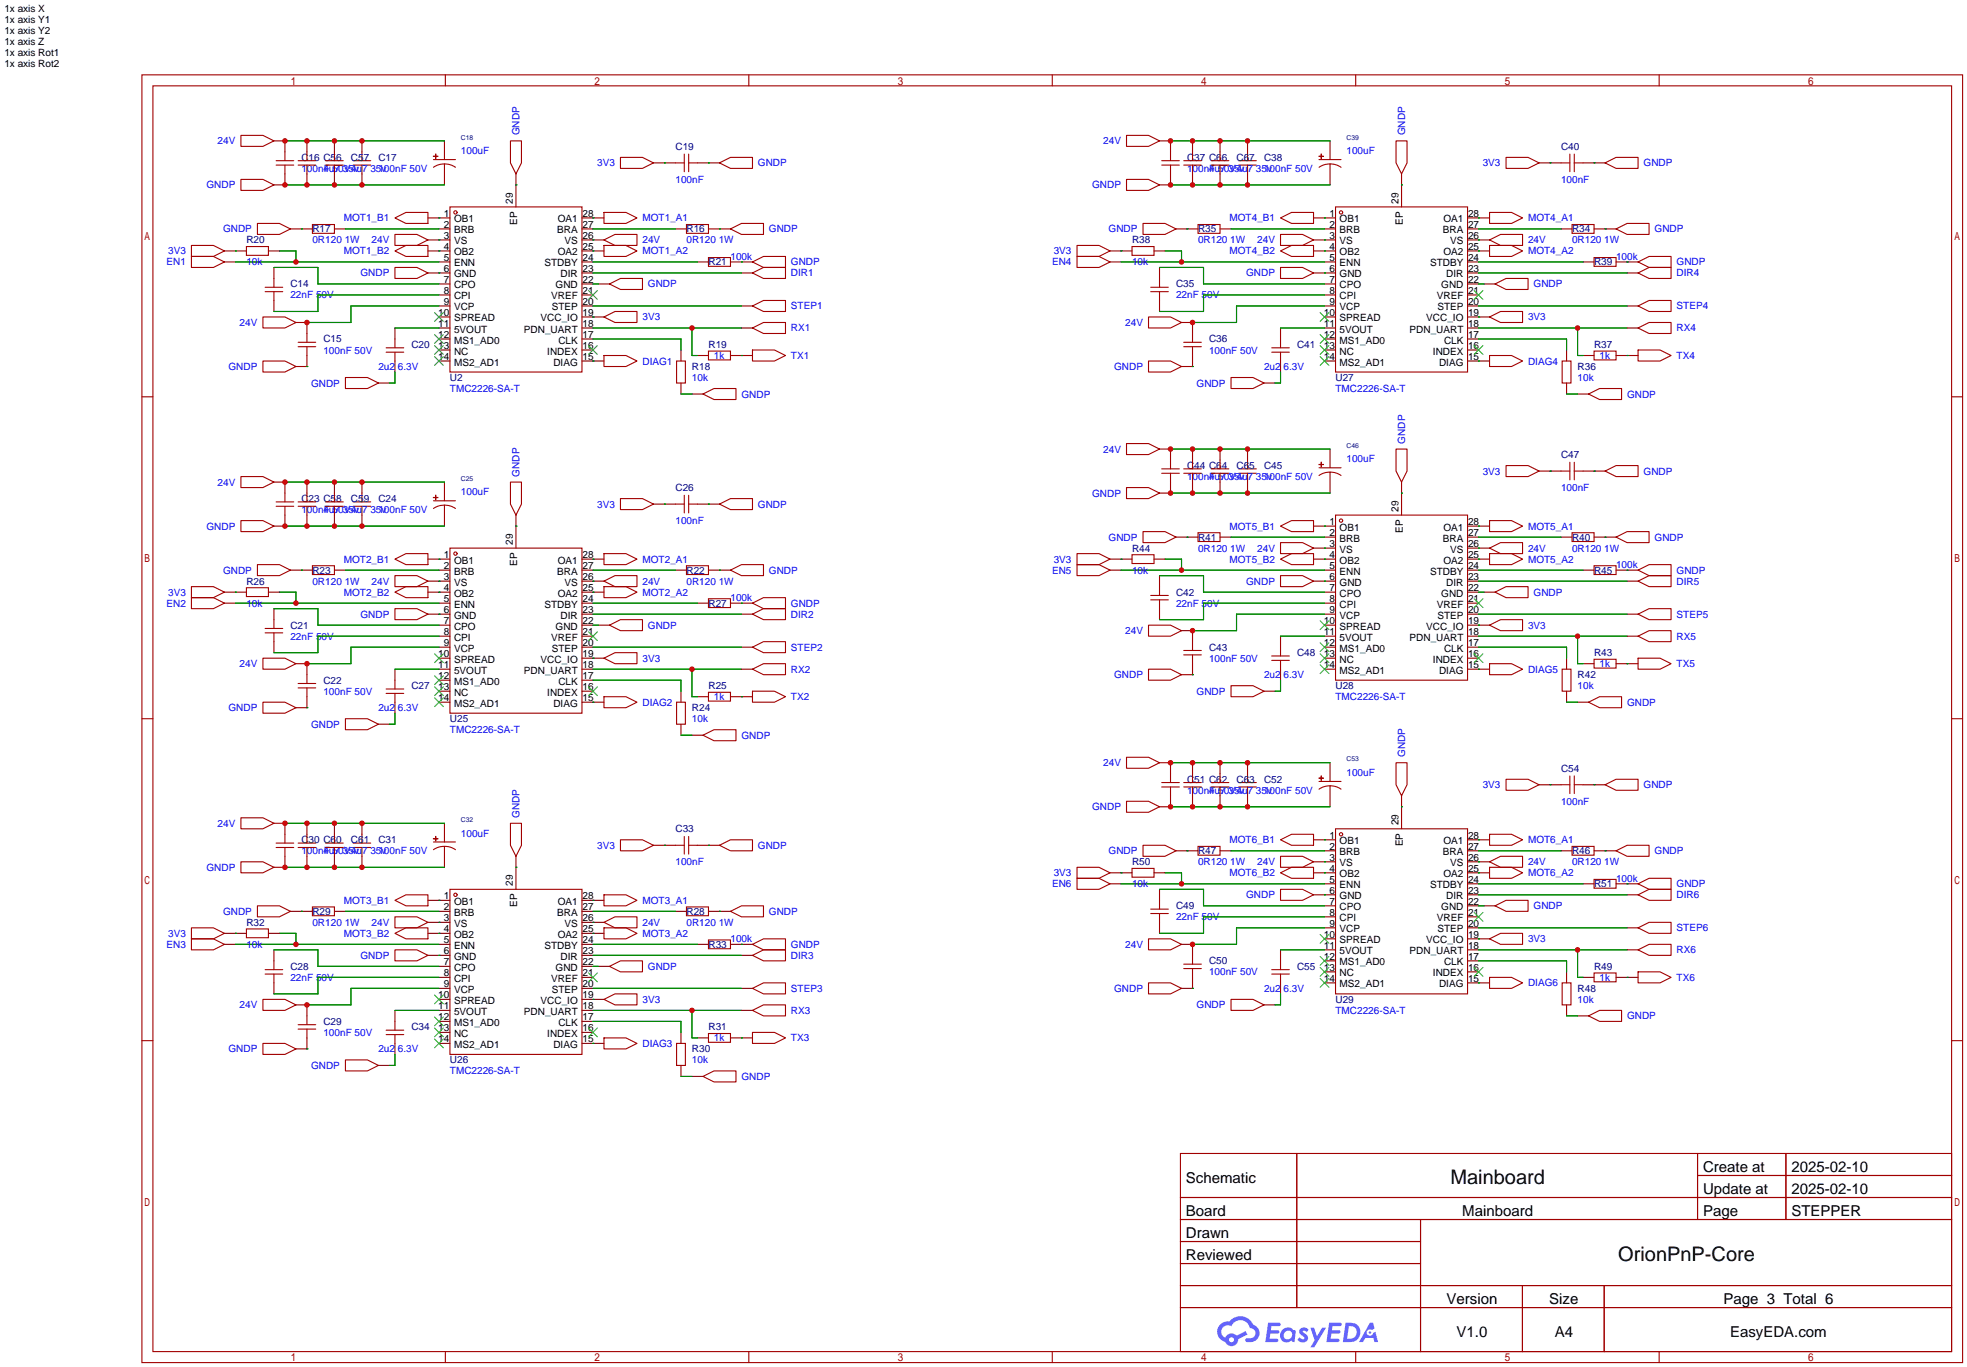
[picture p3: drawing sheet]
<svg xmlns="http://www.w3.org/2000/svg" width="454mm" height="315mm" viewBox="0 0 454 315" stroke-linecap="round" stroke-linejoin="round" font-family="sans-serif">
<defs><g id="words">
<g font-size="4.6">
<text x="334.9" y="273.3">Mainboard</text>
<text x="373.6" y="291.1">OrionPnP-Core</text>
</g>
<g font-size="3.5">
<text x="273.8" y="272.9">Schematic</text>
<text x="393.2" y="270.4">Create at</text>
<text x="393.2" y="275.5">Update at</text>
<text x="413.6" y="270.4">2025-02-10</text>
<text x="413.6" y="275.5">2025-02-10</text>
<text x="273.8" y="280.6">Board</text>
<text x="337.6" y="280.6">Mainboard</text>
<text x="393.2" y="280.6">Page</text>
<text x="413.6" y="280.6">STEPPER</text>
<text x="273.8" y="285.6">Drawn</text>
<text x="273.8" y="290.7">Reviewed</text>
<text x="334" y="300.9">Version</text>
<text x="357.7" y="300.9">Size</text>
<text x="397.9" y="300.9">Page 3 Total 6</text>
<text x="336.3" y="308.5">V1.0</text>
<text x="359" y="308.5">A4</text>
<text x="399.5" y="308.5">EasyEDA.com</text>
</g>
<g font-size="2.3">
<text x="1" y="2.8">1x axis X</text>
<text x="1" y="5.4">1x axis Y1</text>
<text x="1" y="7.9">1x axis Y2</text>
<text x="1" y="10.5">1x axis Z</text>
<text x="1" y="13">1x axis Rot1</text>
<text x="1" y="15.5">1x axis Rot2</text>
<text x="118.4" y="47" transform="rotate(-90 118.4 47)">29</text>
<text x="322.9" y="47" transform="rotate(-90 322.9 47)">29</text>
<text x="102.5" y="50.1">1</text>
<text x="102.5" y="52.6">2</text>
<text x="104.8" y="51.3">OB1</text>
<text x="104.8" y="53.9">BRB</text>
<text x="119.4" y="51.8" transform="rotate(-90 119.4 51.8)">EP</text>
<text x="128.7" y="53.9">BRA</text>
<text x="128.8" y="51.3">OA1</text>
<text x="134.5" y="52.6">27</text>
<text x="134.5" y="50.1">28</text>
<text x="306.9" y="50.1">1</text>
<text x="306.9" y="52.6">2</text>
<text x="309.3" y="51.3">OB1</text>
<text x="309.3" y="53.9">BRB</text>
<text x="323.9" y="51.8" transform="rotate(-90 323.9 51.8)">EP</text>
<text x="333.1" y="53.9">BRA</text>
<text x="333.3" y="51.3">OA1</text>
<text x="339" y="52.6">27</text>
<text x="339" y="50.1">28</text>
<text x="102.5" y="55.1">3</text>
<text x="102.5" y="57.7">4</text>
<text x="104.8" y="56.4">VS</text>
<text x="104.8" y="59">OB2</text>
<text x="128.8" y="59">OA2</text>
<text x="130.3" y="56.4">VS</text>
<text x="134.5" y="57.7">25</text>
<text x="134.5" y="55.1">26</text>
<text x="306.9" y="55.1">3</text>
<text x="306.9" y="57.7">4</text>
<text x="309.3" y="56.4">VS</text>
<text x="309.3" y="59">OB2</text>
<text x="333.3" y="59">OA2</text>
<text x="334.8" y="56.4">VS</text>
<text x="339" y="57.7">25</text>
<text x="339" y="55.1">26</text>
<text x="102.5" y="60.2">5</text>
<text x="102.5" y="62.8">6</text>
<text x="102.5" y="65.3">7</text>
<text x="104.8" y="61.5">ENN</text>
<text x="104.8" y="64">GND</text>
<text x="125.7" y="61.5">STDBY</text>
<text x="129.4" y="64">DIR</text>
<text x="134.5" y="65.3">22</text>
<text x="134.5" y="62.8">23</text>
<text x="134.5" y="60.2">24</text>
<text x="306.9" y="60.2">5</text>
<text x="306.9" y="62.8">6</text>
<text x="306.9" y="65.3">7</text>
<text x="309.3" y="61.5">ENN</text>
<text x="309.3" y="64">GND</text>
<text x="330.2" y="61.5">STDBY</text>
<text x="333.9" y="64">DIR</text>
<text x="339" y="65.3">22</text>
<text x="339" y="62.8">23</text>
<text x="339" y="60.2">24</text>
<text x="102.5" y="67.8">8</text>
<text x="102.5" y="70.4">9</text>
<text x="104.8" y="66.6">CPO</text>
<text x="104.8" y="69.1">CPI</text>
<text x="104.8" y="71.7">VCP</text>
<text x="127.3" y="69.1">VREF</text>
<text x="127.4" y="71.7">STEP</text>
<text x="128.3" y="66.6">GND</text>
<text x="134.5" y="70.4">20</text>
<text x="134.5" y="67.8">21</text>
<text x="306.9" y="67.8">8</text>
<text x="306.9" y="70.4">9</text>
<text x="309.3" y="66.6">CPO</text>
<text x="309.3" y="69.1">CPI</text>
<text x="309.3" y="71.7">VCP</text>
<text x="331.7" y="69.1">VREF</text>
<text x="331.9" y="71.7">STEP</text>
<text x="332.8" y="66.6">GND</text>
<text x="339" y="70.4">20</text>
<text x="339" y="67.8">21</text>
<text x="101.2" y="72.9">10</text>
<text x="101.2" y="75.5">11</text>
<text x="104.8" y="74.2">SPREAD</text>
<text x="104.8" y="76.7">5VOUT</text>
<text x="121" y="76.7">PDN_UART</text>
<text x="124.8" y="74.2">VCC_IO</text>
<text x="134.5" y="75.5">18</text>
<text x="134.5" y="72.9">19</text>
<text x="305.7" y="72.9">10</text>
<text x="305.7" y="75.5">11</text>
<text x="309.3" y="74.2">SPREAD</text>
<text x="309.3" y="76.7">5VOUT</text>
<text x="325.5" y="76.7">PDN_UART</text>
<text x="329.3" y="74.2">VCC_IO</text>
<text x="339" y="75.5">18</text>
<text x="339" y="72.9">19</text>
<text x="101.2" y="78">12</text>
<text x="101.2" y="80.5">13</text>
<text x="101.2" y="83.1">14</text>
<text x="104.8" y="79.3">MS1_AD0</text>
<text x="104.8" y="81.8">NC</text>
<text x="126.4" y="81.8">INDEX</text>
<text x="128.9" y="79.3">CLK</text>
<text x="134.5" y="83.1">15</text>
<text x="134.5" y="80.5">16</text>
<text x="134.5" y="78">17</text>
<text x="305.7" y="78">12</text>
<text x="305.7" y="80.5">13</text>
<text x="305.7" y="83.1">14</text>
<text x="309.3" y="79.3">MS1_AD0</text>
<text x="309.3" y="81.8">NC</text>
<text x="330.8" y="81.8">INDEX</text>
<text x="333.4" y="79.3">CLK</text>
<text x="339" y="83.1">15</text>
<text x="339" y="80.5">16</text>
<text x="339" y="78">17</text>
<text x="104.8" y="84.4">MS2_AD1</text>
<text x="127.8" y="84.4">DIAG</text>
<text x="309.3" y="84.4">MS2_AD1</text>
<text x="332.2" y="84.4">DIAG</text>
<text x="322.9" y="118.1" transform="rotate(-90 322.9 118.1)">29</text>
<text x="118.4" y="125.7" transform="rotate(-90 118.4 125.7)">29</text>
<text x="306.9" y="121.2">1</text>
<text x="306.9" y="123.7">2</text>
<text x="309.3" y="122.5">OB1</text>
<text x="309.3" y="125">BRB</text>
<text x="323.9" y="122.9" transform="rotate(-90 323.9 122.9)">EP</text>
<text x="333.1" y="125">BRA</text>
<text x="333.3" y="122.5">OA1</text>
<text x="339" y="123.7">27</text>
<text x="339" y="121.2">28</text>
<text x="102.5" y="128.8">1</text>
<text x="102.5" y="131.3">2</text>
<text x="104.8" y="130.1">OB1</text>
<text x="119.4" y="130.6" transform="rotate(-90 119.4 130.6)">EP</text>
<text x="128.8" y="130.1">OA1</text>
<text x="134.5" y="131.3">27</text>
<text x="134.5" y="128.8">28</text>
<text x="306.9" y="126.3">3</text>
<text x="306.9" y="128.8">4</text>
<text x="306.9" y="131.3">5</text>
<text x="309.3" y="127.5">VS</text>
<text x="309.3" y="130.1">OB2</text>
<text x="333.3" y="130.1">OA2</text>
<text x="334.8" y="127.5">VS</text>
<text x="339" y="131.3">24</text>
<text x="339" y="128.8">25</text>
<text x="339" y="126.3">26</text>
<text x="102.5" y="133.9">3</text>
<text x="102.5" y="136.4">4</text>
<text x="104.8" y="132.6">BRB</text>
<text x="104.8" y="135.2">VS</text>
<text x="104.8" y="137.7">OB2</text>
<text x="128.7" y="132.6">BRA</text>
<text x="128.8" y="137.7">OA2</text>
<text x="130.3" y="135.2">VS</text>
<text x="134.5" y="136.4">25</text>
<text x="134.5" y="133.9">26</text>
<text x="306.9" y="133.9">6</text>
<text x="306.9" y="136.4">7</text>
<text x="309.3" y="132.6">ENN</text>
<text x="309.3" y="135.2">GND</text>
<text x="309.3" y="137.7">CPO</text>
<text x="330.2" y="132.6">STDBY</text>
<text x="332.8" y="137.7">GND</text>
<text x="333.9" y="135.2">DIR</text>
<text x="339" y="136.4">22</text>
<text x="339" y="133.9">23</text>
<text x="102.5" y="139">5</text>
<text x="102.5" y="141.5">6</text>
<text x="104.8" y="140.2">ENN</text>
<text x="104.8" y="142.8">GND</text>
<text x="125.7" y="140.2">STDBY</text>
<text x="129.4" y="142.8">DIR</text>
<text x="134.5" y="141.5">23</text>
<text x="134.5" y="139">24</text>
<text x="306.9" y="139">8</text>
<text x="306.9" y="141.5">9</text>
<text x="309.3" y="140.2">CPI</text>
<text x="309.3" y="142.8">VCP</text>
<text x="331.7" y="140.2">VREF</text>
<text x="331.9" y="142.8">STEP</text>
<text x="339" y="141.5">20</text>
<text x="339" y="139">21</text>
<text x="102.5" y="144">7</text>
<text x="102.5" y="146.6">8</text>
<text x="102.5" y="149.1">9</text>
<text x="104.8" y="145.3">CPO</text>
<text x="104.8" y="147.9">CPI</text>
<text x="127.3" y="147.9">VREF</text>
<text x="128.3" y="145.3">GND</text>
<text x="134.5" y="149.1">20</text>
<text x="134.5" y="146.6">21</text>
<text x="134.5" y="144">22</text>
<text x="305.7" y="144">10</text>
<text x="305.7" y="146.6">11</text>
<text x="305.7" y="149.1">12</text>
<text x="309.3" y="145.3">SPREAD</text>
<text x="309.3" y="147.9">5VOUT</text>
<text x="325.5" y="147.9">PDN_UART</text>
<text x="329.3" y="145.3">VCC_IO</text>
<text x="339" y="149.1">17</text>
<text x="339" y="146.6">18</text>
<text x="339" y="144">19</text>
<text x="101.2" y="151.7">10</text>
<text x="101.2" y="154.2">11</text>
<text x="104.8" y="150.4">VCP</text>
<text x="104.8" y="152.9">SPREAD</text>
<text x="104.8" y="155.5">5VOUT</text>
<text x="121" y="155.5">PDN_UART</text>
<text x="124.8" y="152.9">VCC_IO</text>
<text x="127.4" y="150.4">STEP</text>
<text x="134.5" y="154.2">18</text>
<text x="134.5" y="151.7">19</text>
<text x="305.7" y="151.7">13</text>
<text x="305.7" y="154.2">14</text>
<text x="309.3" y="150.4">MS1_AD0</text>
<text x="309.3" y="152.9">NC</text>
<text x="309.3" y="155.5">MS2_AD1</text>
<text x="330.8" y="152.9">INDEX</text>
<text x="332.2" y="155.5">DIAG</text>
<text x="333.4" y="150.4">CLK</text>
<text x="339" y="154.2">15</text>
<text x="339" y="151.7">16</text>
<text x="101.2" y="156.7">12</text>
<text x="101.2" y="159.3">13</text>
<text x="101.2" y="161.8">14</text>
<text x="104.8" y="158">MS1_AD0</text>
<text x="104.8" y="160.6">NC</text>
<text x="126.4" y="160.6">INDEX</text>
<text x="128.9" y="158">CLK</text>
<text x="134.5" y="161.8">15</text>
<text x="134.5" y="159.3">16</text>
<text x="134.5" y="156.7">17</text>
<text x="104.8" y="163.1">MS2_AD1</text>
<text x="127.8" y="163.1">DIAG</text>
<text x="322.9" y="190.5" transform="rotate(-90 322.9 190.5)">29</text>
<text x="306.9" y="193.6">1</text>
<text x="306.9" y="196.1">2</text>
<text x="309.3" y="194.8">OB1</text>
<text x="309.3" y="197.4">BRB</text>
<text x="323.9" y="195.3" transform="rotate(-90 323.9 195.3)">EP</text>
<text x="333.1" y="197.4">BRA</text>
<text x="333.3" y="194.8">OA1</text>
<text x="339" y="196.1">27</text>
<text x="339" y="193.6">28</text>
<text x="306.9" y="198.7">3</text>
<text x="306.9" y="201.2">4</text>
<text x="306.9" y="203.7">5</text>
<text x="309.3" y="199.9">VS</text>
<text x="309.3" y="202.5">OB2</text>
<text x="333.3" y="202.5">OA2</text>
<text x="334.8" y="199.9">VS</text>
<text x="339" y="203.7">24</text>
<text x="339" y="201.2">25</text>
<text x="339" y="198.7">26</text>
<text x="102.5" y="207.5">1</text>
<text x="104.8" y="208.8">OB1</text>
<text x="118.4" y="204.4" transform="rotate(-90 118.4 204.4)">29</text>
<text x="119.4" y="209.3" transform="rotate(-90 119.4 209.3)">EP</text>
<text x="128.8" y="208.8">OA1</text>
<text x="134.5" y="207.5">28</text>
<text x="306.9" y="206.3">6</text>
<text x="306.9" y="208.8">7</text>
<text x="309.3" y="205">ENN</text>
<text x="309.3" y="207.5">GND</text>
<text x="330.2" y="205">STDBY</text>
<text x="333.9" y="207.5">DIR</text>
<text x="339" y="208.8">22</text>
<text x="339" y="206.3">23</text>
<text x="102.5" y="210.1">2</text>
<text x="102.5" y="212.6">3</text>
<text x="102.5" y="215.2">4</text>
<text x="104.8" y="211.4">BRB</text>
<text x="104.8" y="213.9">VS</text>
<text x="128.7" y="211.4">BRA</text>
<text x="130.3" y="213.9">VS</text>
<text x="134.5" y="215.2">25</text>
<text x="134.5" y="212.6">26</text>
<text x="134.5" y="210.1">27</text>
<text x="306.9" y="211.4">8</text>
<text x="306.9" y="213.9">9</text>
<text x="309.3" y="210.1">CPO</text>
<text x="309.3" y="212.6">CPI</text>
<text x="309.3" y="215.2">VCP</text>
<text x="331.7" y="212.6">VREF</text>
<text x="331.9" y="215.2">STEP</text>
<text x="332.8" y="210.1">GND</text>
<text x="339" y="213.9">20</text>
<text x="339" y="211.4">21</text>
<text x="102.5" y="217.7">5</text>
<text x="102.5" y="220.2">6</text>
<text x="104.8" y="216.4">OB2</text>
<text x="104.8" y="219">ENN</text>
<text x="104.8" y="221.5">GND</text>
<text x="125.7" y="219">STDBY</text>
<text x="128.8" y="216.4">OA2</text>
<text x="129.4" y="221.5">DIR</text>
<text x="134.5" y="220.2">23</text>
<text x="134.5" y="217.7">24</text>
<text x="305.7" y="216.4">10</text>
<text x="305.7" y="219">11</text>
<text x="305.7" y="221.5">12</text>
<text x="309.3" y="217.7">SPREAD</text>
<text x="309.3" y="220.2">5VOUT</text>
<text x="325.5" y="220.2">PDN_UART</text>
<text x="329.3" y="217.7">VCC_IO</text>
<text x="339" y="221.5">17</text>
<text x="339" y="219">18</text>
<text x="339" y="216.4">19</text>
<text x="102.5" y="222.8">7</text>
<text x="102.5" y="225.3">8</text>
<text x="102.5" y="227.9">9</text>
<text x="104.8" y="224.1">CPO</text>
<text x="104.8" y="226.6">CPI</text>
<text x="127.3" y="226.6">VREF</text>
<text x="128.3" y="224.1">GND</text>
<text x="134.5" y="227.9">20</text>
<text x="134.5" y="225.3">21</text>
<text x="134.5" y="222.8">22</text>
<text x="305.7" y="224.1">13</text>
<text x="305.7" y="226.6">14</text>
<text x="309.3" y="222.8">MS1_AD0</text>
<text x="309.3" y="225.3">NC</text>
<text x="309.3" y="227.9">MS2_AD1</text>
<text x="330.8" y="225.3">INDEX</text>
<text x="332.2" y="227.9">DIAG</text>
<text x="333.4" y="222.8">CLK</text>
<text x="339" y="226.6">15</text>
<text x="339" y="224.1">16</text>
<text x="101.2" y="230.4">10</text>
<text x="101.2" y="232.9">11</text>
<text x="104.8" y="229.1">VCP</text>
<text x="104.8" y="231.7">SPREAD</text>
<text x="124.8" y="231.7">VCC_IO</text>
<text x="127.4" y="229.1">STEP</text>
<text x="134.5" y="232.9">18</text>
<text x="134.5" y="230.4">19</text>
<text x="101.2" y="235.5">12</text>
<text x="101.2" y="238">13</text>
<text x="104.8" y="234.2">5VOUT</text>
<text x="104.8" y="236.8">MS1_AD0</text>
<text x="104.8" y="239.3">NC</text>
<text x="121" y="234.2">PDN_UART</text>
<text x="126.4" y="239.3">INDEX</text>
<text x="128.9" y="236.8">CLK</text>
<text x="134.5" y="238">16</text>
<text x="134.5" y="235.5">17</text>
<text x="101.2" y="240.6">14</text>
<text x="104.8" y="241.8">MS2_AD1</text>
<text x="127.8" y="241.8">DIAG</text>
<text x="134.5" y="240.6">15</text>
</g>
<g font-size="2.3" fill="#00f">
<text x="50.2" y="33.3">24V</text>
<text x="106.4" y="35.6">100uF</text>
<text x="119.9" y="31.2" transform="rotate(-90 119.9 31.2)">GNDP</text>
<text x="254.7" y="33.3">24V</text>
<text x="310.9" y="35.6">100uF</text>
<text x="324.4" y="31.2" transform="rotate(-90 324.4 31.2)">GNDP</text>
<text x="69.6" y="39.7">100nF 50V4u7 35v</text>
<text x="74.7" y="39.7">4u7 35v</text>
<text x="87.4" y="39.7">100nF 50V</text>
<text x="137.9" y="38.4">3V3</text>
<text x="175" y="38.4">GNDP</text>
<text x="274.1" y="39.7">100nF 50V4u7 35v</text>
<text x="279.1" y="39.7">4u7 35v</text>
<text x="291.8" y="39.7">100nF 50V</text>
<text x="342.3" y="38.4">3V3</text>
<text x="379.5" y="38.4">GNDP</text>
<text x="47.7" y="43.5">GNDP</text>
<text x="156" y="42.2">100nF</text>
<text x="252.2" y="43.5">GNDP</text>
<text x="360.4" y="42.2">100nF</text>
<text x="51.5" y="53.6">GNDP</text>
<text x="79.4" y="51.1">MOT1_B1</text>
<text x="148.3" y="51.1">MOT1_A1</text>
<text x="177.5" y="53.6">GNDP</text>
<text x="256" y="53.6">GNDP</text>
<text x="283.9" y="51.1">MOT4_B1</text>
<text x="352.8" y="51.1">MOT4_A1</text>
<text x="382" y="53.6">GNDP</text>
<text x="38.8" y="58.7">3V3</text>
<text x="72.1" y="56.2">0R120 1W</text>
<text x="79.4" y="58.7">MOT1_B2</text>
<text x="85.8" y="56.2">24V</text>
<text x="148.3" y="58.7">MOT1_A2</text>
<text x="148.3" y="56.2">24V</text>
<text x="158.5" y="56.2">0R120 1W</text>
<text x="168.7" y="60">100k</text>
<text x="243.3" y="58.7">3V3</text>
<text x="276.6" y="56.2">0R120 1W</text>
<text x="283.9" y="58.7">MOT4_B2</text>
<text x="290.3" y="56.2">24V</text>
<text x="352.8" y="58.7">MOT4_A2</text>
<text x="352.8" y="56.2">24V</text>
<text x="363" y="56.2">0R120 1W</text>
<text x="373.1" y="60">100k</text>
<text x="38.4" y="61.3">EN1</text>
<text x="56.9" y="61.3">10k</text>
<text x="83.2" y="63.8">GNDP</text>
<text x="182.6" y="63.8">DIR1</text>
<text x="182.6" y="61.3">GNDP</text>
<text x="242.9" y="61.3">EN4</text>
<text x="261.4" y="61.3">10k</text>
<text x="287.7" y="63.8">GNDP</text>
<text x="387.1" y="63.8">DIR4</text>
<text x="387.1" y="61.3">GNDP</text>
<text x="67.1" y="68.9">22nF 50V</text>
<text x="149.6" y="66.3">GNDP</text>
<text x="182.6" y="71.4">STEP1</text>
<text x="271.5" y="68.9">22nF 50V</text>
<text x="354.1" y="66.3">GNDP</text>
<text x="387.1" y="71.4">STEP4</text>
<text x="55.3" y="75.2">24V</text>
<text x="148.3" y="74">3V3</text>
<text x="182.6" y="76.5">RX1</text>
<text x="259.8" y="75.2">24V</text>
<text x="352.8" y="74">3V3</text>
<text x="387.1" y="76.5">RX4</text>
<text x="74.7" y="81.6">100nF 50V</text>
<text x="164.8" y="82.8">1k</text>
<text x="182.6" y="82.8">TX1</text>
<text x="279.1" y="81.6">100nF 50V</text>
<text x="369.3" y="82.8">1k</text>
<text x="387.1" y="82.8">TX4</text>
<text x="52.8" y="85.4">GNDP</text>
<text x="71.8" y="89.2">GNDP</text>
<text x="87.4" y="85.4">2u2 6.3V</text>
<text x="148.3" y="84.1">DIAG1</text>
<text x="159.8" y="87.9">10k</text>
<text x="257.2" y="85.4">GNDP</text>
<text x="276.3" y="89.2">GNDP</text>
<text x="291.8" y="85.4">2u2 6.3V</text>
<text x="352.8" y="84.1">DIAG4</text>
<text x="364.2" y="87.9">10k</text>
<text x="103.9" y="90.5">TMC2226-SA-T</text>
<text x="171.2" y="91.7">GNDP</text>
<text x="308.4" y="90.5">TMC2226-SA-T</text>
<text x="375.7" y="91.7">GNDP</text>
<text x="254.7" y="104.4">24V</text>
<text x="310.9" y="106.7">100uF</text>
<text x="324.4" y="102.4" transform="rotate(-90 324.4 102.4)">GNDP</text>
<text x="50.2" y="112.1">24V</text>
<text x="119.9" y="110" transform="rotate(-90 119.9 110)">GNDP</text>
<text x="274.1" y="110.8">100nF 50V4u7 35v</text>
<text x="279.1" y="110.8">4u7 35v</text>
<text x="291.8" y="110.8">100nF 50V</text>
<text x="342.3" y="109.5">3V3</text>
<text x="360.4" y="113.3">100nF</text>
<text x="379.5" y="109.5">GNDP</text>
<text x="69.6" y="118.4">100nF 50V4u7 35v</text>
<text x="74.7" y="118.4">4u7 35v</text>
<text x="87.4" y="118.4">100nF 50V</text>
<text x="106.4" y="114.3">100uF</text>
<text x="137.9" y="117.1">3V3</text>
<text x="175" y="117.1">GNDP</text>
<text x="252.2" y="114.6">GNDP</text>
<text x="47.7" y="122.2">GNDP</text>
<text x="156" y="120.9">100nF</text>
<text x="256" y="124.8">GNDP</text>
<text x="283.9" y="122.2">MOT5_B1</text>
<text x="352.8" y="122.2">MOT5_A1</text>
<text x="382" y="124.8">GNDP</text>
<text x="79.4" y="129.8">MOT2_B1</text>
<text x="148.3" y="129.8">MOT2_A1</text>
<text x="243.3" y="129.8">3V3</text>
<text x="276.6" y="127.3">0R120 1W</text>
<text x="283.9" y="129.8">MOT5_B2</text>
<text x="290.3" y="127.3">24V</text>
<text x="352.8" y="129.8">MOT5_A2</text>
<text x="352.8" y="127.3">24V</text>
<text x="363" y="127.3">0R120 1W</text>
<text x="373.1" y="131.1">100k</text>
<text x="38.8" y="137.5">3V3</text>
<text x="51.5" y="132.4">GNDP</text>
<text x="72.1" y="134.9">0R120 1W</text>
<text x="79.4" y="137.5">MOT2_B2</text>
<text x="85.8" y="134.9">24V</text>
<text x="148.3" y="137.5">MOT2_A2</text>
<text x="148.3" y="134.9">24V</text>
<text x="158.5" y="134.9">0R120 1W</text>
<text x="177.5" y="132.4">GNDP</text>
<text x="242.9" y="132.4">EN5</text>
<text x="261.4" y="132.4">10k</text>
<text x="287.7" y="134.9">GNDP</text>
<text x="354.1" y="137.5">GNDP</text>
<text x="387.1" y="134.9">DIR5</text>
<text x="387.1" y="132.4">GNDP</text>
<text x="38.4" y="140">EN2</text>
<text x="56.9" y="140">10k</text>
<text x="83.2" y="142.5">GNDP</text>
<text x="168.7" y="138.7">100k</text>
<text x="182.6" y="142.5">DIR2</text>
<text x="182.6" y="140">GNDP</text>
<text x="271.5" y="140">22nF 50V</text>
<text x="387.1" y="142.5">STEP5</text>
<text x="67.1" y="147.6">22nF 50V</text>
<text x="149.6" y="145.1">GNDP</text>
<text x="259.8" y="146.3">24V</text>
<text x="352.8" y="145.1">3V3</text>
<text x="387.1" y="147.6">RX5</text>
<text x="55.3" y="154">24V</text>
<text x="148.3" y="152.7">3V3</text>
<text x="182.6" y="155.2">RX2</text>
<text x="182.6" y="150.2">STEP2</text>
<text x="279.1" y="152.7">100nF 50V</text>
<text x="352.8" y="155.2">DIAG5</text>
<text x="369.3" y="154">1k</text>
<text x="387.1" y="154">TX5</text>
<text x="74.7" y="160.3">100nF 50V</text>
<text x="164.8" y="161.6">1k</text>
<text x="182.6" y="161.6">TX2</text>
<text x="257.2" y="156.5">GNDP</text>
<text x="276.3" y="160.3">GNDP</text>
<text x="291.8" y="156.5">2u2 6.3V</text>
<text x="308.4" y="161.6">TMC2226-SA-T</text>
<text x="364.2" y="159">10k</text>
<text x="52.8" y="164.1">GNDP</text>
<text x="71.8" y="167.9">GNDP</text>
<text x="87.4" y="164.1">2u2 6.3V</text>
<text x="148.3" y="162.9">DIAG2</text>
<text x="159.8" y="166.7">10k</text>
<text x="375.7" y="162.9">GNDP</text>
<text x="103.9" y="169.2">TMC2226-SA-T</text>
<text x="171.2" y="170.5">GNDP</text>
<text x="254.7" y="176.8">24V</text>
<text x="310.9" y="179.1">100uF</text>
<text x="324.4" y="174.8" transform="rotate(-90 324.4 174.8)">GNDP</text>
<text x="274.1" y="183.2">100nF 50V4u7 35v</text>
<text x="279.1" y="183.2">4u7 35v</text>
<text x="291.8" y="183.2">100nF 50V</text>
<text x="342.3" y="181.9">3V3</text>
<text x="360.4" y="185.7">100nF</text>
<text x="379.5" y="181.9">GNDP</text>
<text x="50.2" y="190.8">24V</text>
<text x="119.9" y="188.7" transform="rotate(-90 119.9 188.7)">GNDP</text>
<text x="252.2" y="187">GNDP</text>
<text x="69.6" y="197.1">100nF 50V4u7 35v</text>
<text x="74.7" y="197.1">4u7 35v</text>
<text x="87.4" y="197.1">100nF 50V</text>
<text x="106.4" y="193.1">100uF</text>
<text x="137.9" y="195.9">3V3</text>
<text x="175" y="195.9">GNDP</text>
<text x="256" y="197.1">GNDP</text>
<text x="283.9" y="194.6">MOT6_B1</text>
<text x="352.8" y="194.6">MOT6_A1</text>
<text x="382" y="197.1">GNDP</text>
<text x="47.7" y="201">GNDP</text>
<text x="156" y="199.7">100nF</text>
<text x="243.3" y="202.2">3V3</text>
<text x="276.6" y="199.7">0R120 1W</text>
<text x="283.9" y="202.2">MOT6_B2</text>
<text x="290.3" y="199.7">24V</text>
<text x="352.8" y="202.2">MOT6_A2</text>
<text x="352.8" y="199.7">24V</text>
<text x="363" y="199.7">0R120 1W</text>
<text x="373.1" y="203.5">100k</text>
<text x="79.4" y="208.6">MOT3_B1</text>
<text x="148.3" y="208.6">MOT3_A1</text>
<text x="242.9" y="204.8">EN6</text>
<text x="261.4" y="204.8">10k</text>
<text x="287.7" y="207.3">GNDP</text>
<text x="354.1" y="209.8">GNDP</text>
<text x="387.1" y="207.3">DIR6</text>
<text x="387.1" y="204.8">GNDP</text>
<text x="51.5" y="211.1">GNDP</text>
<text x="72.1" y="213.7">0R120 1W</text>
<text x="85.8" y="213.7">24V</text>
<text x="148.3" y="213.7">24V</text>
<text x="158.5" y="213.7">0R120 1W</text>
<text x="177.5" y="211.1">GNDP</text>
<text x="271.5" y="212.4">22nF 50V</text>
<text x="387.1" y="214.9">STEP6</text>
<text x="38.4" y="218.7">EN3</text>
<text x="38.8" y="216.2">3V3</text>
<text x="56.9" y="218.7">10k</text>
<text x="79.4" y="216.2">MOT3_B2</text>
<text x="83.2" y="221.3">GNDP</text>
<text x="148.3" y="216.2">MOT3_A2</text>
<text x="168.7" y="217.5">100k</text>
<text x="182.6" y="221.3">DIR3</text>
<text x="182.6" y="218.7">GNDP</text>
<text x="259.8" y="218.7">24V</text>
<text x="352.8" y="217.5">3V3</text>
<text x="387.1" y="220">RX6</text>
<text x="67.1" y="226.4">22nF 50V</text>
<text x="149.6" y="223.8">GNDP</text>
<text x="279.1" y="225.1">100nF 50V</text>
<text x="352.8" y="227.6">DIAG6</text>
<text x="369.3" y="226.4">1k</text>
<text x="387.1" y="226.4">TX6</text>
<text x="55.3" y="232.7">24V</text>
<text x="148.3" y="231.4">3V3</text>
<text x="182.6" y="234">RX3</text>
<text x="182.6" y="228.9">STEP3</text>
<text x="257.2" y="228.9">GNDP</text>
<text x="276.3" y="232.7">GNDP</text>
<text x="291.8" y="228.9">2u2 6.3V</text>
<text x="308.4" y="234">TMC2226-SA-T</text>
<text x="364.2" y="231.4">10k</text>
<text x="74.7" y="239.1">100nF 50V</text>
<text x="375.7" y="235.2">GNDP</text>
<text x="52.8" y="242.9">GNDP</text>
<text x="87.4" y="242.9">2u2 6.3V</text>
<text x="148.3" y="241.6">DIAG3</text>
<text x="159.8" y="245.4">10k</text>
<text x="164.8" y="240.3">1k</text>
<text x="182.6" y="240.3">TX3</text>
<text x="71.8" y="246.7">GNDP</text>
<text x="103.9" y="247.9">TMC2226-SA-T</text>
<text x="171.2" y="249.2">GNDP</text>
</g>
<g font-size="2.3" fill="#000080">
<text x="156" y="34.6">C19</text>
<text x="360.4" y="34.6">C40</text>
<text x="69.6" y="37.1">C16 C56</text>
<text x="81" y="37.1">C57</text>
<text x="87.4" y="37.1">C17</text>
<text x="274.1" y="37.1">C37 C66</text>
<text x="285.5" y="37.1">C67</text>
<text x="291.8" y="37.1">C38</text>
<text x="72.1" y="53.6">R17</text>
<text x="158.5" y="53.6">R16</text>
<text x="276.6" y="53.6">R35</text>
<text x="363" y="53.6">R34</text>
<text x="56.9" y="56.2">R20</text>
<text x="261.4" y="56.2">R38</text>
<text x="163.6" y="61.3">R21</text>
<text x="368" y="61.3">R39</text>
<text x="67.1" y="66.3">C14</text>
<text x="271.5" y="66.3">C35</text>
<text x="74.7" y="79">C15</text>
<text x="95" y="80.3">C20</text>
<text x="163.6" y="80.3">R19</text>
<text x="279.1" y="79">C36</text>
<text x="299.5" y="80.3">C41</text>
<text x="368" y="80.3">R37</text>
<text x="103.9" y="87.9">U2</text>
<text x="159.8" y="85.4">R18</text>
<text x="308.4" y="87.9">U27</text>
<text x="364.2" y="85.4">R36</text>
<text x="360.4" y="105.7">C47</text>
<text x="156" y="113.3">C26</text>
<text x="274.1" y="108.2">C44 C64</text>
<text x="285.5" y="108.2">C65</text>
<text x="291.8" y="108.2">C45</text>
<text x="69.6" y="115.9">C23 C58</text>
<text x="81" y="115.9">C59</text>
<text x="87.4" y="115.9">C24</text>
<text x="276.6" y="124.8">R41</text>
<text x="363" y="124.8">R40</text>
<text x="261.4" y="127.3">R44</text>
<text x="56.9" y="134.9">R26</text>
<text x="72.1" y="132.4">R23</text>
<text x="158.5" y="132.4">R22</text>
<text x="271.5" y="137.5">C42</text>
<text x="368" y="132.4">R45</text>
<text x="163.6" y="140">R27</text>
<text x="67.1" y="145.1">C21</text>
<text x="279.1" y="150.2">C43</text>
<text x="299.5" y="151.4">C48</text>
<text x="368" y="151.4">R43</text>
<text x="74.7" y="157.8">C22</text>
<text x="95" y="159">C27</text>
<text x="163.6" y="159">R25</text>
<text x="308.4" y="159">U28</text>
<text x="364.2" y="156.5">R42</text>
<text x="103.9" y="166.7">U25</text>
<text x="159.8" y="164.1">R24</text>
<text x="360.4" y="178.1">C54</text>
<text x="274.1" y="180.6">C51 C62</text>
<text x="285.5" y="180.6">C63</text>
<text x="291.8" y="180.6">C52</text>
<text x="69.6" y="194.6">C30 C60</text>
<text x="81" y="194.6">C61</text>
<text x="87.4" y="194.6">C31</text>
<text x="156" y="192.1">C33</text>
<text x="276.6" y="197.1">R47</text>
<text x="363" y="197.1">R46</text>
<text x="261.4" y="199.7">R50</text>
<text x="271.5" y="209.8">C49</text>
<text x="368" y="204.8">R51</text>
<text x="56.9" y="213.7">R32</text>
<text x="72.1" y="211.1">R29</text>
<text x="158.5" y="211.1">R28</text>
<text x="163.6" y="218.7">R33</text>
<text x="67.1" y="223.8">C28</text>
<text x="279.1" y="222.5">C50</text>
<text x="299.5" y="223.8">C55</text>
<text x="368" y="223.8">R49</text>
<text x="308.4" y="231.4">U29</text>
<text x="364.2" y="228.9">R48</text>
<text x="74.7" y="236.5">C29</text>
<text x="95" y="237.8">C34</text>
<text x="163.6" y="237.8">R31</text>
<text x="103.9" y="245.4">U26</text>
<text x="159.8" y="242.9">R30</text>
</g>
<g font-size="1.6" fill="#000080">
<text x="106.4" y="32.2">C18</text>
<text x="310.9" y="32.2">C39</text>
<text x="310.9" y="103.3">C46</text>
<text x="106.4" y="110.9">C25</text>
<text x="310.9" y="175.7">C53</text>
<text x="106.4" y="189.7">C32</text>
</g>
</g></defs>
<g fill="none" stroke="#a10000" stroke-width=".25">
<path d="M32.8 17.3h420.3v297.2h-420.3zM35.3 19.8h415.3v292.1h-415.3zM102.8 17.3v2.5M172.9 17.3v2.5M243 17.3v2.5M313 17.3v2.5M383.1 17.3v2.5M32.8 91.6h2.5M450.6 91.6h2.5M32.8 165.9h2.5M450.6 165.9h2.5M32.8 240.2h2.5"/>
<path d="M450.6 240.2h2.5M272.5 266.2h178.1v45.7h-178.1zM272.5 276.4h178.1M299.4 266.2v35.6M391.9 266.2v15.2M391.9 271.3h58.7M412.3 266.2v15.2M272.5 281.4h178.1M272.5 286.5h55.5M272.5 296.7h178.1M272.5 291.6h55.5M328 281.4v30.5"/>
<path d="M351.5 296.7v15.2M370.4 296.7v15.2M102.8 311.9v2.6M172.9 311.9v2.6M243 311.9v2.6M272.5 301.8h178.1M313 311.9v2.6M383.1 311.9v2.6"/>
</g>
<g fill="#5487ff">
<path d="M300.3 306.6a1.3 1.3 0 0 1 1.8 .3l-.4 .6a.54 .54 0 0 0-.9-.2l.1 .2a1.28 1.28 0 0 1 .8 2 1.53 1.53 0 0 1-2.2-.3l.5-.6 .8 .5a.31 .31 0 0 0 .4-.3 .31 .31 0 0 0-.3-.4 1.12 1.12 0 0 1-.6-1.8z"/>
<path d="M302.6 306.4h.8l.7 2 1.1-2h1l-2.8 4.5h-.9l1-1.6z"/>
<path d="M292.8 305.2h2.2a.46 .46 0 0 1 .6 .1 .46 .46 0 0 1 .1 .5l-.4 .2h-1.7l-.2 1h1.7a.4 .4 0 0 1 .3 .4 .4 .4 0 0 1-.4 .4h-1.7l-.2 1.1h1.4a.46 .46 0 0 1 .5 .1 .46 .46 0 0 1 .1 .5l-.3 .2h-2.7z"/>
<path d="M306.9 305.2h2.2a.47 .47 0 0 1 .6 .1 .47 .47 0 0 1 .1 .5l-.4 .2h-1.7l-.2 1h1.7a.4 .4 0 0 1 .3 .4 .4 .4 0 0 1-.4 .4h-1.7l-.2 1.1h1.4a.46 .46 0 0 1 .5 .1 .46 .46 0 0 1 .1 .5l-.3 .2h-2.7z"/>
<path d="M316.3 305.3h.7l.4 1.3-.7 .3a.75 .75 0 0 0-1.1 .3 .75 .75 0 0 0 .5 1.1 .75 .75 0 0 0 .9-.7l.6-.3 .6 2.4h-.9l-.2-.9h-1.9l-.5 .9h-.9z"/>
<path d="M310.7 305.2l-.7 4.5h1.5a2.27 2.27 0 0 0 2.6-2.3 2.27 2.27 0 0 0-2.7-2.2zM311.4 306a1.5 1.5 0 0 1 1.8 1.6 1.5 1.5 0 0 1-1.9 1.3h-.3z"/>
<path d="M296.1 306.9a1.6 1.6 0 0 0-.3 2.3 1.6 1.6 0 0 0 2.3 .2l.8 .3 .3-2.5-.2-.2-.4-.1a1.58 1.58 0 0 0-2.5 0zM296.7 307.4a.99 .99 0 0 1 1.6 .6 .99 .99 0 0 1-1.3 1.1 .98 .98 0 0 1-.3-1.7z"/>
<path d="M281.7 305.6a2.37 2.37 0 0 0 1.2 4.1 1.54 1.54 0 0 0 1.7 .9 1.54 1.54 0 0 0 1.3-1.5l2.1-1.1-.4-.8-2.1 1a1.57 1.57 0 0 0-2.6 .5 1.5 1.5 0 0 1-.7-2.1 1.5 1.5 0 0 1 2.1-.5 2.23 2.23 0 0 1 2.3-1.4 2.23 2.23 0 0 1 2 1.8 1.16 1.16 0 0 1 1.3 1.1 1.16 1.16 0 0 1-1.1 1.2h-.7a.47 .47 0 0 0-.6 .4 .47 .47 0 0 0 .4 .5 2.14 2.14 0 0 0 2.8-1.3 2.14 2.14 0 0 0-1.4-2.7 3.2 3.2 0 0 0-5.4-.7l-1.2 .1zM283.8 309.2a.58 .58 0 0 1 1.1 0 .58 .58 0 0 1-1.1 0z"/>
<circle cx="316.3" cy="307.5" r=".28"/>
</g>
<g fill="none" stroke="#a10000" stroke-width=".25">
<path d="M55.6 31.2h5.1l2.5 1.3-2.5 1.3h-5.1zM63.8 37.1h4M63.8 38.1h4M65.8 35.1v2M65.8 38.1v2M68.8 37.1h4.1M68.8 38.1h4.1M70.9 35.1v2M70.9 38.1v2M75.2 37.1h4M75.2 38.1h4M77.2 35.1v2"/>
<path d="M77.2 38.1v2M81.5 37.1h4.1M81.5 38.1h4.1M83.6 35.1v2M83.6 38.1v2M100.1 36.1h1zM100.1 38.6a4.6 4.6 0 0 1 5.1 0M100.1 36.8h5.1M100.6 35.6v1zM117.9 32.5h2.5v5.1l-1.3 2.5-1.2-2.5zM143.3 36.3h5l2.6 1.3-2.6 1.3h-5zM156 37.6h2"/>
<path d="M158 35.6v4M159 37.6h2M159 35.6v4M166.1 37.6l2.6-1.3h5v2.6h-5zM260.1 31.2h5.1l2.5 1.3-2.5 1.3h-5.1zM268.2 37.1h4.1M268.2 38.1h4.1M270.3 35.1v2M270.3 38.1v2M273.3 37.1h4.1M273.3 38.1h4.1M275.3 35.1v2"/>
<path d="M275.3 38.1v2M279.7 37.1h4M279.7 38.1h4M281.7 35.1v2M281.7 38.1v2M286 37.1h4.1M286 38.1h4.1M288 35.1v2M288 38.1v2M304.5 36.1h1.1zM304.5 38.6a4.6 4.6 0 0 1 5.1 0M304.5 36.8h5.1"/>
<path d="M305.1 35.6v1zM322.3 32.5h2.6v5.1l-1.3 2.5-1.3-2.5zM347.7 36.3h5.1l2.5 1.3-2.5 1.3h-5.1zM360.4 37.6h2.1M362.5 35.6v4M363.5 37.6h2M363.5 35.6v4M370.6 37.6l2.5-1.3h5.1v2.6h-5.1zM44.2 59.2h5.1l2.5 1.3-2.5 1.2h-5.1zM44.2 56.6h5.1l2.5 1.3-2.5 1.3h-5.1zM55.6 41.4h5.1l2.5 1.3-2.5 1.2h-5.1zM56.9 56.9h5.1v2h-5.1z"/>
<path d="M59.4 51.6h5.1l2.6 1.2-2.6 1.3h-5.1zM72.1 51.8h5.1v2h-5.1zM91.2 50.3l2.5-1.3h5.1v2.6h-5.1zM91.2 57.9l2.5-1.3h5.1v2.6h-5.1zM91.2 54.1h5.1l2.5 1.3-2.5 1.2h-5.1zM103.9 47.8h30.5v38.1h-30.5zM139.4 49h5.1l2.6 1.3-2.6 1.3h-5.1zM139.4 56.6h5.1l2.6 1.3-2.6 1.3h-5.1zM139.4 55.4l2.6-1.3h5.1v2.5h-5.1zM158.5 51.8h5.1v2h-5.1zM163.6 59.4h5.1v2.1h-5.1zM168.7 52.8l2.5-1.2h5.1v2.5h-5.1z"/>
<path d="M248.7 59.2h5l2.6 1.3-2.6 1.2h-5zM248.7 56.6h5l2.6 1.3-2.6 1.3h-5zM260.1 41.4h5.1l2.5 1.3-2.5 1.2h-5.1zM261.4 56.9h5v2h-5zM263.9 51.6h5.1l2.5 1.2-2.5 1.3h-5.1zM276.6 51.8h5.1v2h-5.1zM295.7 50.3l2.5-1.3h5.1v2.6h-5.1zM295.7 57.9l2.5-1.3h5.1v2.6h-5.1zM295.7 54.1h5l2.6 1.3-2.6 1.2h-5zM308.4 47.8h30.4v38.1h-30.4zM343.9 49h5.1l2.5 1.3-2.5 1.3h-5.1zM343.9 56.6h5.1l2.5 1.3-2.5 1.3h-5.1z"/>
<path d="M343.9 55.4l2.6-1.3h5v2.5h-5zM363 51.8h5v2h-5zM368 59.4h5.1v2.1h-5.1zM373.1 52.8l2.6-1.2h5v2.5h-5zM60.7 73.2h5.1l2.5 1.2-2.5 1.3h-5.1zM61.2 66.3h4.1M61.2 67.3h4.1M63.2 64.3v2M63.2 67.3v2M68.8 79h4.1M70.9 77v2M91.2 61.7h5.1l2.5 1.3-2.5 1.3h-5.1z"/>
<path d="M91.2 78.2v2.1M139.4 73.2l2.6-1.3h5.1v2.5h-5.1zM140.7 65.5l2.6-1.2h5v2.5h-5zM173.7 75.7l2.6-1.3h5.1v2.6h-5.1zM173.7 70.6l2.6-1.3h5.1v2.6h-5.1zM173.7 63l2.6-1.3h5.1v2.6h-5.1zM173.7 60.5l2.6-1.3h5.1v2.5h-5.1zM265.2 73.2h5.1l2.5 1.2-2.5 1.3h-5.1zM265.7 66.3h4M265.7 67.3h4M267.7 64.3v2M267.7 67.3v2"/>
<path d="M273.3 79h4.1M275.3 77v2M295.7 61.7h5l2.6 1.3-2.6 1.3h-5zM295.7 78.2v2.1M343.9 73.2l2.6-1.3h5v2.5h-5zM345.2 65.5l2.5-1.2h5.1v2.5h-5.1zM378.2 75.7l2.5-1.3h5.1v2.6h-5.1zM378.2 70.6l2.5-1.3h5.1v2.6h-5.1zM378.2 63l2.5-1.3h5.1v2.6h-5.1zM378.2 60.5l2.5-1.3h5.1v2.5h-5.1zM60.7 83.3h5.1l2.5 1.3-2.5 1.3h-5.1zM68.8 80h4.1"/>
<path d="M70.9 80v2M79.8 87.1h5l2.6 1.3-2.6 1.3h-5zM89.2 80.3h4M89.2 81.3h4M91.2 81.3v2M139.4 82h5.1l2.6 1.3-2.6 1.3h-5.1zM156.2 83.3h2v5.1h-2zM162.3 90.9l2.5-1.2h5.1v2.5h-5.1zM163.6 81h5.1v2.1h-5.1zM173.7 80.8h5.1l2.6 1.2-2.6 1.3h-5.1zM265.2 83.3h5.1l2.5 1.3-2.5 1.3h-5.1zM273.3 80h4.1"/>
<path d="M275.3 80v2M284.2 87.1h5.1l2.5 1.3-2.5 1.3h-5.1zM293.6 80.3h4.1M293.6 81.3h4.1M295.7 81.3v2M343.9 82h5.1l2.5 1.3-2.5 1.3h-5.1zM360.7 83.3h2v5.1h-2zM366.8 90.9l2.5-1.2h5.1v2.5h-5.1zM368 81h5.1v2.1h-5.1zM378.2 80.8h5.1l2.5 1.2-2.5 1.3h-5.1zM55.6 110h5.1l2.5 1.3-2.5 1.2h-5.1zM63.8 115.8h4"/>
<path d="M63.8 116.8h4M65.8 113.8v2M65.8 116.8v2.1M68.8 115.8h4.1M68.8 116.8h4.1M70.9 113.8v2M70.9 116.8v2.1M75.2 115.8h4M75.2 116.8h4M77.2 113.8v2M77.2 116.8v2.1M81.5 115.8h4.1"/>
<path d="M81.5 116.8h4.1M83.6 113.8v2M83.6 116.8v2.1M100.1 114.8h1zM100.1 117.3a4.6 4.6 0 0 1 5.1 0M100.1 115.6h5.1M100.6 114.3v1zM117.9 111.3h2.5v5l-1.3 2.6-1.2-2.6zM143.3 115.1h5l2.6 1.2-2.6 1.3h-5zM156 116.3h2M158 114.3v4.1M159 114.3v4.1"/>
<path d="M159 116.3h2M166.1 116.3l2.6-1.2h5v2.5h-5zM260.1 102.4h5.1l2.5 1.2-2.5 1.3h-5.1zM260.1 112.5h5.1l2.5 1.3-2.5 1.3h-5.1zM268.2 108.2h4.1M268.2 109.2h4.1M270.3 106.2v2M270.3 109.2v2.1M273.3 108.2h4.1M273.3 109.2h4.1M275.3 106.2v2M275.3 109.2v2.1"/>
<path d="M279.7 108.2h4M279.7 109.2h4M281.7 106.2v2M281.7 109.2v2.1M286 108.2h4.1M286 109.2h4.1M288 106.2v2M288 109.2v2.1M304.5 107.2h1.1zM304.5 109.7a4.6 4.6 0 0 1 5.1 0M304.5 107.9h5.1M305.1 106.7v1z"/>
<path d="M308.4 118.9h30.4v38.1h-30.4zM322.3 103.6h2.6v5.1l-1.3 2.6-1.3-2.6zM347.7 107.4h5.1l2.5 1.3-2.5 1.3h-5.1zM360.4 108.7h2.1M362.5 106.7v4M363.5 106.7v4M363.5 108.7h2M370.6 108.7l2.5-1.3h5.1v2.6h-5.1zM44.2 137.9h5.1l2.5 1.3-2.5 1.3h-5.1zM44.2 135.4h5.1l2.5 1.3-2.5 1.2h-5.1zM55.6 120.1h5.1l2.5 1.3-2.5 1.3h-5.1zM56.9 135.6h5.1v2.1h-5.1z"/>
<path d="M59.4 130.3h5.1l2.6 1.3-2.6 1.2h-5.1zM72.1 130.6h5.1v2h-5.1zM91.2 129l2.5-1.2h5.1v2.5h-5.1zM91.2 136.7l2.5-1.3h5.1v2.5h-5.1zM91.2 132.8h5.1l2.5 1.3-2.5 1.3h-5.1zM103.9 126.5h30.5v38.1h-30.5zM139.4 127.8h5.1l2.6 1.2-2.6 1.3h-5.1zM139.4 135.4h5.1l2.6 1.3-2.6 1.2h-5.1zM139.4 134.1l2.6-1.3h5.1v2.6h-5.1zM158.5 130.6h5.1v2h-5.1zM163.6 138.2h5.1v2h-5.1zM168.7 131.6l2.5-1.3h5.1v2.5h-5.1z"/>
<path d="M173.7 139.2l2.6-1.3h5.1v2.6h-5.1zM248.7 130.3h5l2.6 1.3-2.6 1.2h-5zM248.7 127.8h5l2.6 1.2-2.6 1.3h-5zM261.4 128h5v2h-5zM263.9 122.7h5.1l2.5 1.3-2.5 1.2h-5.1zM265.7 137.4h4M265.7 138.4h4M267.7 135.4v2M267.7 138.4v2.1M276.6 122.9h5.1v2.1h-5.1zM295.7 121.4l2.5-1.3h5.1v2.6h-5.1zM295.7 129l2.5-1.2h5.1v2.5h-5.1z"/>
<path d="M295.7 132.8h5l2.6 1.3-2.6 1.3h-5zM295.7 125.2h5l2.6 1.3-2.6 1.3h-5zM343.9 120.1h5.1l2.5 1.3-2.5 1.3h-5.1zM343.9 127.8h5.1l2.5 1.2-2.5 1.3h-5.1zM343.9 126.5l2.6-1.3h5v2.6h-5zM345.2 136.7l2.5-1.3h5.1v2.5h-5.1zM363 122.9h5v2.1h-5zM368 130.6h5.1v2h-5.1zM373.1 124l2.6-1.3h5v2.5h-5zM378.2 134.1l2.5-1.3h5.1v2.6h-5.1zM378.2 131.6l2.5-1.3h5.1v2.5h-5.1zM60.7 151.9h5.1l2.5 1.3-2.5 1.2h-5.1z"/>
<path d="M61.2 145h4.1M61.2 146h4.1M63.2 143v2M63.2 146v2.1M68.8 157.7h4.1M68.8 158.7h4.1M70.9 155.7v2M70.9 158.7v2.1M89.2 159h4M91.2 140.5h5.1l2.5 1.2-2.5 1.3h-5.1zM91.2 157v2M139.4 151.9l2.6-1.3h5.1v2.6h-5.1z"/>
<path d="M140.7 144.3l2.6-1.3h5v2.5h-5zM163.6 159.8h5.1v2h-5.1zM173.7 159.5h5.1l2.6 1.3-2.6 1.3h-5.1zM173.7 154.4l2.6-1.2h5.1v2.5h-5.1zM173.7 149.4l2.6-1.3h5.1v2.5h-5.1zM173.7 141.7l2.6-1.2h5.1v2.5h-5.1zM265.2 144.3h5.1l2.5 1.2-2.5 1.3h-5.1zM265.2 154.4h5.1l2.5 1.3-2.5 1.3h-5.1zM273.3 150.1h4.1M273.3 151.1h4.1M275.3 148.1v2M275.3 151.1v2.1"/>
<path d="M284.2 158.2h5.1l2.5 1.3-2.5 1.3h-5.1zM293.6 151.4h4.1M293.6 152.4h4.1M295.7 149.4v2M295.7 152.4v2M343.9 144.3l2.6-1.3h5v2.5h-5zM343.9 153.2h5.1l2.5 1.2-2.5 1.3h-5.1zM360.7 154.4h2v5.1h-2zM368 152.1h5.1v2.1h-5.1zM378.2 151.9h5.1l2.5 1.3-2.5 1.2h-5.1zM378.2 146.8l2.5-1.3h5.1v2.6h-5.1zM378.2 141.7l2.5-1.2h5.1v2.5h-5.1z"/>
<path d="M60.7 162.1h5.1l2.5 1.2-2.5 1.3h-5.1zM79.8 165.9h5l2.6 1.2-2.6 1.3h-5zM89.2 160h4M91.2 160v2.1M139.4 160.8h5.1l2.6 1.3-2.6 1.2h-5.1zM156.2 162.1h2v5h-2zM162.3 169.7l2.5-1.3h5.1v2.5h-5.1zM260.1 174.8h5.1l2.5 1.2-2.5 1.3h-5.1zM270.3 178.6v2M275.3 178.6v2M281.7 178.6v2M288 178.6v2"/>
<path d="M304.5 179.6h1.1zM305.1 179.1v1zM322.3 176h2.6v5.1l-1.3 2.5-1.3-2.5zM347.7 179.8h5.1l2.5 1.3-2.5 1.3h-5.1zM362.5 179.1v4M363.5 179.1v4M366.8 162.1l2.5-1.3h5.1v2.5h-5.1zM55.6 188.7h5.1l2.5 1.3-2.5 1.3h-5.1zM55.6 198.9h5.1l2.5 1.3-2.5 1.2h-5.1zM63.8 194.6h4M63.8 195.6h4M65.8 192.5v2.1"/>
<path d="M65.8 195.6v2M68.8 194.6h4.1M68.8 195.6h4.1M70.9 192.5v2.1M70.9 195.6v2M75.2 194.6h4M75.2 195.6h4M77.2 192.5v2.1M77.2 195.6v2M81.5 194.6h4.1M81.5 195.6h4.1M83.6 192.5v2.1"/>
<path d="M83.6 195.6v2M100.1 193.5l1 .1zM100.1 196.1a4.6 4.6 0 0 1 5.1 0M100.1 194.3h5.1M100.6 193v1.1zM117.9 190h2.5v5.1l-1.3 2.5-1.2-2.5zM143.3 193.8h5l2.6 1.3-2.6 1.2h-5zM156 195.1h2M158 193v4.1M159 193v4.1M159 195.1h2M166.1 195.1l2.6-1.3h5v2.5h-5z"/>
<path d="M260.1 184.9h5.1l2.5 1.3-2.5 1.3h-5.1zM263.9 195.1h5.1l2.5 1.2-2.5 1.3h-5.1zM268.2 180.6h4.1M268.2 181.6h4.1M270.3 181.6v2M273.3 180.6h4.1M273.3 181.6h4.1M275.3 181.6v2M276.6 195.3h5.1v2.1h-5.1zM279.7 180.6h4M279.7 181.6h4M281.7 181.6v2"/>
<path d="M286 180.6h4.1M286 181.6h4.1M288 181.6v2M295.7 193.8l2.5-1.3h5.1v2.6h-5.1zM295.7 197.6h5l2.6 1.3-2.6 1.3h-5zM304.5 182.1a4.6 4.6 0 0 1 5.1 0M304.5 180.3h5.1M308.4 191.3h30.4v38.1h-30.4zM343.9 192.5h5.1l2.5 1.3-2.5 1.3h-5.1zM343.9 198.9l2.6-1.3h5v2.6h-5zM360.4 181.1h2.1M363 195.3h5v2.1h-5z"/>
<path d="M363.5 181.1h2M370.6 181.1l2.5-1.3h5.1v2.6h-5.1zM373.1 196.3l2.6-1.2h5v2.5h-5zM44.2 216.7h5.1l2.5 1.2-2.5 1.3h-5.1zM44.2 214.1h5.1l2.5 1.3-2.5 1.3h-5.1zM56.9 214.4h5.1v2h-5.1zM59.4 209h5.1l2.6 1.3-2.6 1.3h-5.1zM72.1 209.3h5.1v2h-5.1zM91.2 207.8l2.5-1.3h5.1v2.5h-5.1zM91.2 215.4l2.5-1.3h5.1v2.6h-5.1zM91.2 219.2h5.1l2.5 1.3-2.5 1.2h-5.1zM91.2 211.6h5.1l2.5 1.3-2.5 1.2h-5.1z"/>
<path d="M103.9 205.2h30.5v38.1h-30.5zM139.4 206.5h5.1l2.6 1.3-2.6 1.2h-5.1zM139.4 214.1h5.1l2.6 1.3-2.6 1.3h-5.1zM139.4 212.9l2.6-1.3h5.1v2.5h-5.1zM158.5 209.3h5.1v2h-5.1zM163.6 216.9h5.1v2h-5.1zM168.7 210.3l2.5-1.3h5.1v2.6h-5.1zM173.7 217.9l2.6-1.2h5.1v2.5h-5.1zM248.7 202.7h5l2.6 1.3-2.6 1.2h-5zM248.7 200.2h5l2.6 1.2-2.6 1.3h-5zM261.4 200.4h5v2h-5zM265.2 216.7h5.1l2.5 1.2-2.5 1.3h-5.1z"/>
<path d="M265.7 209.8h4M265.7 210.8h4M267.7 207.8v2M267.7 210.8v2.1M295.7 201.4l2.5-1.2h5.1v2.5h-5.1zM295.7 205.2h5l2.6 1.3-2.6 1.3h-5zM343.9 200.2h5.1l2.5 1.2-2.5 1.3h-5.1zM343.9 216.7l2.6-1.3h5v2.5h-5zM345.2 209l2.5-1.2h5.1v2.5h-5.1zM368 202.9h5.1v2.1h-5.1zM378.2 219.2l2.5-1.3h5.1v2.6h-5.1zM378.2 214.1l2.5-1.2h5.1v2.5h-5.1z"/>
<path d="M378.2 206.5l2.5-1.3h5.1v2.6h-5.1zM378.2 204l2.5-1.3h5.1v2.5h-5.1zM60.7 230.6h5.1l2.5 1.3-2.5 1.3h-5.1zM61.2 223.8h4.1M61.2 224.8h4.1M63.2 221.7v2.1M63.2 224.8v2M68.8 236.5h4.1M68.8 237.5h4.1M70.9 234.4v2.1M70.9 237.5v2M89.2 237.7h4"/>
<path d="M89.2 238.8h4M91.2 235.7v2M91.2 238.8v2M139.4 230.6l2.6-1.2h5.1v2.5h-5.1zM139.4 239.5h5.1l2.6 1.3-2.6 1.3h-5.1zM140.7 223l2.6-1.3h5v2.6h-5zM163.6 238.5h5.1v2h-5.1zM173.7 238.3h5.1l2.6 1.2-2.6 1.3h-5.1zM173.7 233.2l2.6-1.3h5.1v2.5h-5.1zM173.7 228.1l2.6-1.3h5.1v2.6h-5.1zM173.7 220.5l2.6-1.3h5.1v2.5h-5.1zM265.2 226.8h5.1l2.5 1.3-2.5 1.3h-5.1z"/>
<path d="M273.3 222.5h4.1M273.3 223.5h4.1M275.3 220.5v2M275.3 223.5v2.1M284.2 230.6h5.1l2.5 1.3-2.5 1.3h-5.1zM293.6 223.8h4.1M293.6 224.8h4.1M295.7 221.7v2.1M295.7 224.8v2M343.9 225.6h5.1l2.5 1.2-2.5 1.3h-5.1zM360.7 226.8h2v5.1h-2zM366.8 234.4l2.5-1.2h5.1v2.5h-5.1z"/>
<path d="M368 224.5h5.1v2.1h-5.1zM378.2 224.3h5.1l2.5 1.3-2.5 1.2h-5.1zM60.7 240.8h5.1l2.5 1.3-2.5 1.2h-5.1zM79.8 244.6h5l2.6 1.3-2.6 1.2h-5zM156.2 240.8h2v5.1h-2zM162.3 248.4l2.5-1.3h5.1v2.6h-5.1z"/>
<circle cx="105.2" cy="49" r=".38"/>
<circle cx="309.6" cy="49" r=".38"/>
<circle cx="105.2" cy="127.8" r=".38"/>
<circle cx="309.6" cy="120.1" r=".38"/>
<circle cx="309.6" cy="192.5" r=".38"/>
<circle cx="105.2" cy="206.5" r=".38"/>
</g>
<g fill="none" stroke="#870000" stroke-width=".25">
<path d="M63.2 32.5h2.6v2.6M70.9 32.5v2.6M77.2 32.5v2.6M83.6 32.5v2.6M102.6 32.5v4.3M102.6 37.8v4.9M150.9 37.6h5.1M161 37.6h5.1M267.7 32.5h2.6v2.6M275.3 32.5v2.6M281.7 32.5v2.6M288 32.5v2.6"/>
<path d="M307.1 32.5v4.3M307.1 37.8v4.9M355.3 37.6h5.1M365.5 37.6h5.1M51.8 57.9h5.1M62 57.9h2.5M65.8 40.1v2.6h-2.6M67.1 52.8h5M70.9 40.1v2.6M77.2 52.8h2.6M77.2 40.1v2.6M83.6 40.1v2.6"/>
<path d="M98.8 50.3h5.1M98.8 55.4h5.1M98.8 57.9h5.1M101.3 52.8h2.6M119.1 40.1v7.7M134.4 50.3h5M134.4 52.8h2.5M134.4 55.4h5M134.4 57.9h5M156 52.8h2.5M163.6 52.8h5.1M256.3 57.9h5.1"/>
<path d="M266.4 57.9h2.6M270.3 40.1v2.6h-2.6M271.5 52.8h5.1M275.3 40.1v2.6M281.7 52.8h2.5M281.7 40.1v2.6M288 40.1v2.6M303.3 50.3h5.1M303.3 55.4h5.1M303.3 57.9h5.1M305.8 52.8h2.6M323.6 40.1v7.7"/>
<path d="M338.8 50.3h5.1M338.8 52.8h2.6M338.8 55.4h5.1M338.8 57.9h5.1M360.4 52.8h2.6M368 52.8h5.1M51.8 60.5h2.6M63.2 61.7v2.6M63.2 69.3v2.6M68.3 74.4h2.6v2.6M91.2 75.7v2.5M98.8 63h5.1"/>
<path d="M101.3 60.5h2.6M101.3 65.5h2.6M101.3 68.1h2.6M101.3 70.6h2.6M101.3 73.2h2.6M101.3 75.7h2.6M101.3 78.2h2.6M134.4 60.5h2.5M134.4 63h2.5M134.4 65.5h2.5M134.4 68.1h2.5M134.4 70.6h2.5"/>
<path d="M134.4 73.2h5M134.4 75.7h2.5M134.4 78.2h2.5M138.2 65.5h2.5M161 60.5h2.6M168.7 60.5h5M171.2 63h2.5M171.2 70.6h2.5M171.2 75.7h2.5M256.3 60.5h2.5M267.7 61.7v2.6M267.7 69.3v2.6"/>
<path d="M272.8 74.4h2.5v2.6M295.7 75.7v2.5M303.3 63h5.1M305.8 60.5h2.6M305.8 65.5h2.6M305.8 68.1h2.6M305.8 70.6h2.6M305.8 73.2h2.6M305.8 75.7h2.6M305.8 78.2h2.6M338.8 60.5h2.6M338.8 63h2.6"/>
<path d="M338.8 65.5h2.6M338.8 68.1h2.6M338.8 70.6h2.6M338.8 73.2h5.1M338.8 75.7h2.6M338.8 78.2h2.6M342.6 65.5h2.6M365.5 60.5h2.5M373.1 60.5h5.1M375.7 63h2.5M375.7 70.6h2.5M375.7 75.7h2.5"/>
<path d="M70.9 82v2.6h-2.6M87.4 88.4h2.5M91.2 83.3v2.6M101.3 80.8h2.6M101.3 83.3h2.6M134.4 80.8h2.5M134.4 83.3h5M157.2 80.8v2.5M157.2 88.4v2.5M159.8 90.9h2.5M161 82h2.6M168.7 82h5"/>
<path d="M275.3 82v2.6h-2.5M291.8 88.4h2.6M295.7 83.3v2.6M305.8 80.8h2.6M305.8 83.3h2.6M338.8 80.8h2.6M338.8 83.3h5.1M361.7 80.8v2.5M361.7 88.4v2.5M364.2 90.9h2.6M365.5 82h2.5M373.1 82h5.1"/>
<path d="M63.2 111.3h2.6v2.5M65.8 118.9v2.5h-2.6M70.9 111.3v2.5M70.9 118.9v2.5M77.2 111.3v2.5M77.2 118.9v2.5M83.6 111.3v2.5M83.6 118.9v2.5M102.6 111.3v4.3M102.6 116.6v4.8M119.1 118.9v7.6M150.9 116.3h5.1"/>
<path d="M161 116.3h5.1M267.7 103.6h2.6v2.6M270.3 111.3v2.5h-2.6M275.3 103.6v2.6M275.3 111.3v2.5M281.7 103.6v2.6M281.7 111.3v2.5M288 103.6v2.6M288 111.3v2.5M307.1 103.6v4.3M307.1 109v4.8M323.6 111.3v7.6"/>
<path d="M355.3 108.7h5.1M365.5 108.7h5.1M51.8 136.7h5.1M51.8 139.2h2.6M62 136.7h2.5M67.1 131.6h5M77.2 131.6h2.6M98.8 129h5.1M98.8 134.1h5.1M98.8 136.7h5.1M101.3 131.6h2.6M101.3 139.2h2.6"/>
<path d="M134.4 129h5M134.4 131.6h2.5M134.4 134.1h5M134.4 136.7h5M134.4 139.2h2.5M156 131.6h2.5M161 139.2h2.6M163.6 131.6h5.1M168.7 139.2h5M256.3 129h5.1M256.3 131.6h2.5M266.4 129h2.6"/>
<path d="M267.7 132.8v2.6M271.5 124h5.1M281.7 124h2.5M303.3 129h5.1M303.3 134.1h5.1M303.3 121.4h5.1M303.3 126.5h5.1M305.8 131.6h2.6M305.8 136.7h2.6M305.8 139.2h2.6M305.8 124h2.6M338.8 129h5.1"/>
<path d="M338.8 131.6h2.6M338.8 134.1h2.6M338.8 136.7h2.6M338.8 139.2h2.6M338.8 121.4h5.1M338.8 124h2.6M338.8 126.5h5.1M342.6 136.7h2.6M360.4 124h2.6M365.5 131.6h2.5M368 124h5.1M373.1 131.6h5.1"/>
<path d="M375.7 134.1h2.5M63.2 140.5v2.5M63.2 148.1v2.5M68.3 153.2h2.6v2.5M91.2 154.4v2.6M98.8 141.7h5.1M101.3 144.3h2.6M101.3 146.8h2.6M101.3 149.4h2.6M101.3 151.9h2.6M101.3 154.4h2.6M101.3 157h2.6"/>
<path d="M101.3 159.5h2.6M134.4 141.7h2.5M134.4 144.3h2.5M134.4 146.8h2.5M134.4 149.4h2.5M134.4 151.9h5M134.4 154.4h2.5M134.4 157h2.5M134.4 159.5h2.5M138.2 144.3h2.5M157.2 159.5v2.6M171.2 141.7h2.5"/>
<path d="M171.2 149.4h2.5M171.2 154.4h2.5M267.7 140.5v2.5M272.8 145.5h2.5v2.6M275.3 153.2v2.5h-2.5M291.8 159.5h2.6M295.7 146.8v2.6M295.7 154.4v2.6M305.8 141.7h2.6M305.8 144.3h2.6M305.8 146.8h2.6M305.8 149.4h2.6"/>
<path d="M305.8 151.9h2.6M305.8 154.4h2.6M338.8 141.7h2.6M338.8 144.3h5.1M338.8 146.8h2.6M338.8 149.4h2.6M338.8 151.9h2.6M338.8 154.4h5.1M361.7 151.9v2.5M361.7 159.5v2.6M365.5 153.2h2.5M373.1 153.2h5.1"/>
<path d="M375.7 141.7h2.5M375.7 146.8h2.5M70.9 160.8v2.5h-2.6M87.4 167.1h2.5M91.2 162.1v2.5M101.3 162.1h2.6M134.4 162.1h5M157.2 167.1v2.6M159.8 169.7h2.5M161 160.8h2.6M168.7 160.8h5M267.7 176h2.6v2.6"/>
<path d="M275.3 176v2.6M281.7 176v2.6M288 176v2.6M307.1 176v4.3M364.2 162.1h2.6M63.2 190h2.6v2.5M65.8 197.6v2.6h-2.6M70.9 190v2.5M70.9 197.6v2.6M77.2 190v2.5M77.2 197.6v2.6M83.6 190v2.5"/>
<path d="M83.6 197.6v2.6M102.6 190v4.3M102.6 195.3v4.9M119.1 197.6v7.6M150.9 195.1h5.1M161 195.1h5.1M270.3 183.6v2.6h-2.6M271.5 196.3h5.1M275.3 183.6v2.6M281.7 196.3h2.5M281.7 183.6v2.6M288 183.6v2.6"/>
<path d="M303.3 193.8h5.1M303.3 198.9h5.1M305.8 196.3h2.6M307.1 181.4v4.8M323.6 183.6v7.7M338.8 193.8h5.1M338.8 196.3h2.6M338.8 198.9h5.1M355.3 181.1h5.1M360.4 196.3h2.6M365.5 181.1h5.1M368 196.3h5.1"/>
<path d="M51.8 215.4h5.1M51.8 217.9h2.6M62 215.4h2.5M63.2 219.2v2.5M67.1 210.3h5M77.2 210.3h2.6M98.8 207.8h5.1M98.8 212.9h5.1M98.8 215.4h5.1M101.3 210.3h2.6M101.3 217.9h2.6M134.4 207.8h5"/>
<path d="M134.4 210.3h2.5M134.4 212.9h5M134.4 215.4h5M134.4 217.9h2.5M156 210.3h2.5M161 217.9h2.6M163.6 210.3h5.1M168.7 217.9h5M256.3 201.4h5.1M256.3 204h2.5M266.4 201.4h2.6M267.7 205.2v2.6"/>
<path d="M267.7 212.9v2.5M272.8 217.9h2.5v2.6M295.7 219.2v2.5M303.3 201.4h5.1M303.3 206.5h5.1M305.8 204h2.6M305.8 209h2.6M305.8 211.6h2.6M305.8 214.1h2.6M305.8 216.7h2.6M305.8 219.2h2.6M338.8 201.4h5.1"/>
<path d="M338.8 204h2.6M338.8 206.5h2.6M338.8 209h2.6M338.8 211.6h2.6M338.8 214.1h2.6M338.8 216.7h5.1M338.8 219.2h2.6M342.6 209h2.6M365.5 204h2.5M373.1 204h5.1M375.7 206.5h2.5M375.7 214.1h2.5"/>
<path d="M375.7 219.2h2.5M63.2 226.8v2.6M68.3 231.9h2.6v2.5M70.9 239.5v2.6h-2.6M91.2 233.2v2.5M98.8 220.5h5.1M101.3 223h2.6M101.3 225.6h2.6M101.3 228.1h2.6M101.3 230.6h2.6M101.3 233.2h2.6M101.3 235.7h2.6"/>
<path d="M101.3 238.3h2.6M134.4 220.5h2.5M134.4 223h2.5M134.4 225.6h2.5M134.4 228.1h2.5M134.4 230.6h5M134.4 233.2h2.5M134.4 235.7h2.5M134.4 238.3h2.5M138.2 223h2.5M157.2 238.3v2.5M161 239.5h2.6"/>
<path d="M168.7 239.5h5M171.2 220.5h2.5M171.2 228.1h2.5M171.2 233.2h2.5M275.3 225.6v2.5h-2.5M291.8 231.9h2.6M295.7 226.8v2.6M305.8 221.7h2.6M305.8 224.3h2.6M305.8 226.8h2.6M338.8 221.7h2.6M338.8 224.3h2.6"/>
<path d="M338.8 226.8h5.1M361.7 224.3v2.5M361.7 231.9v2.5M364.2 234.4h2.6M365.5 225.6h2.5M373.1 225.6h5.1M87.4 245.9h2.5M91.2 240.8v2.5M101.3 240.8h2.6M134.4 240.8h5M157.2 245.9v2.5M159.8 248.4h2.5"/>
</g>
<g fill="none" stroke="#3c3" stroke-width=".25">
<path d="M100.3 72.1l2.1 2.1M100.3 77.2l2.1 2M100.3 79.8l2.1 2M102.4 72.1l-2.1 2.1M102.4 77.2l-2.1 2M102.4 79.8l-2.1 2M135.9 79.8l2 2M135.9 67.1l2 2M137.9 79.8l-2 2M137.9 67.1l-2 2M304.8 72.1l2 2.1M304.8 77.2l2 2"/>
<path d="M304.8 79.8l2 2M306.8 72.1l-2 2.1M306.8 77.2l-2 2M306.8 79.8l-2 2M340.4 79.8l2 2M340.4 67.1l2 2M342.4 79.8l-2 2M342.4 67.1l-2 2M100.3 82.3l2.1 2M102.4 82.3l-2.1 2M304.8 82.3l2 2M306.8 82.3l-2 2"/>
<path d="M340.4 138.2l2 2M342.4 138.2l-2 2M100.3 150.9l2.1 2M100.3 156l2.1 2M100.3 158.5l2.1 2M102.4 150.9l-2.1 2M102.4 156l-2.1 2M102.4 158.5l-2.1 2M135.9 158.5l2 2M135.9 145.8l2 2M137.9 158.5l-2 2M137.9 145.8l-2 2"/>
<path d="M304.8 143.3l2 2M304.8 148.3l2 2.1M304.8 150.9l2 2M304.8 153.4l2 2M306.8 143.3l-2 2M306.8 148.3l-2 2.1M306.8 150.9l-2 2M306.8 153.4l-2 2M340.4 150.9l2 2M342.4 150.9l-2 2M100.3 161l2.1 2.1M102.4 161l-2.1 2.1"/>
<path d="M304.8 215.6l2 2.1M306.8 215.6l-2 2.1M340.4 210.6l2 2M342.4 210.6l-2 2M100.3 229.6l2.1 2M100.3 234.7l2.1 2M100.3 237.2l2.1 2.1M100.3 239.8l2.1 2M102.4 229.6l-2.1 2M102.4 234.7l-2.1 2M102.4 237.2l-2.1 2.1M102.4 239.8l-2.1 2"/>
<path d="M135.9 237.2l2 2.1M135.9 224.5l2 2.1M137.9 237.2l-2 2.1M137.9 224.5l-2 2.1M304.8 220.7l2 2.1M304.8 223.3l2 2M304.8 225.8l2 2M306.8 220.7l-2 2.1M306.8 223.3l-2 2M306.8 225.8l-2 2M340.4 223.3l2 2M342.4 223.3l-2 2"/>
</g>
<g fill="none" stroke="#008700" stroke-width=".25">
<path d="M65.8 32.5h36.8M153.4 37.6h.1M163.6 37.6h.1M270.3 32.5h36.8M357.9 37.6h.1M368 37.6h.1M54.4 57.9h.1M64.5 57.9h3.8v2.6M65.8 42.7h36.8M69.6 52.8h.1M79.8 52.8h21.5M101.3 50.3h.1"/>
<path d="M101.3 57.9h.1M101.3 55.4h.1M119.1 42.7h.1M136.9 50.3h.1M136.9 57.9h.1M136.9 55.4h.1M136.9 52.8h19.1M166.1 52.8h.1M258.8 57.9h.1M269 57.9h3.8v2.6M270.3 42.7h36.8M274.1 52.8h.1"/>
<path d="M284.2 52.8h21.6M305.8 50.3h.1M305.8 57.9h.1M305.8 55.4h.1M323.6 42.7h.1M341.4 50.3h.1M341.4 57.9h.1M341.4 55.4h.1M341.4 52.8h19M370.6 52.8h.1M54.4 60.5h46.9M63.2 61.7h10.2v3.8h27.9"/>
<path d="M91.2 75.7h10.1M101.3 63h.1M101.3 68.1h-27.9v3.8h-10.2M101.3 70.6h-20.3v3.8h-10.1M136.9 73.2h.1M136.9 65.5h1.3M136.9 78.2h20.3v2.6M136.9 75.7h34.3M136.9 70.6h34.3M136.9 63h34.3M136.9 60.5h24.1M159.8 75.7v6.3h1.2"/>
<path d="M171.2 60.5h.1M258.8 60.5h47M267.7 61.7h10.2v3.8h27.9M295.7 75.7h10.1M305.8 63h.1M305.8 68.1h-27.9v3.8h-10.2M305.8 70.6h-20.3v3.8h-10.2M341.4 73.2h.1M341.4 65.5h1.2M341.4 78.2h20.3v2.6M341.4 75.7h34.3M341.4 70.6h34.3"/>
<path d="M341.4 63h34.3M341.4 60.5h24.1M364.2 75.7v6.3h1.3M375.7 60.5h.1M70.9 84.6h.1M91.2 85.9v2.5h-1.3M136.9 83.3h.1M157.2 90.9h2.6M171.2 82h.1M275.3 84.6h.1M295.7 85.9v2.5h-1.3M341.4 83.3h.1"/>
<path d="M361.7 90.9h2.5M375.7 82h.1M65.8 111.3h36.8M153.4 116.3h.1M163.6 116.3h.1M270.3 103.6h36.8M270.3 113.8h36.8M323.6 113.8h.1M357.9 108.7h.1M368 108.7h.1M54.4 136.7h.1M54.4 139.2h46.9"/>
<path d="M64.5 136.7h3.8v2.5M65.8 121.4h36.8M69.6 131.6h.1M79.8 131.6h21.5M101.3 129h.1M101.3 136.7h.1M101.3 134.1h.1M119.1 121.4h.1M136.9 129h.1M136.9 136.7h.1M136.9 134.1h.1M136.9 131.6h19.1"/>
<path d="M136.9 139.2h24.1M166.1 131.6h.1M171.2 139.2h.1M258.8 129h.1M258.8 131.6h47M267.7 132.8h10.2v3.9h27.9M269 129h3.8v2.6M274.1 124h.1M284.2 124h21.6M305.8 121.4h.1M305.8 129h.1M305.8 134.1h.1"/>
<path d="M305.8 126.5h.1M305.8 139.2h-27.9v3.8h-10.2M341.4 121.4h.1M341.4 129h.1M341.4 126.5h.1M341.4 131.6h24.1M341.4 136.7h1.2M341.4 124h19M341.4 134.1h34.3M370.6 124h.1M375.7 131.6h.1M63.2 140.5h10.2v3.8h27.9"/>
<path d="M91.2 154.4h10.1M101.3 141.7h.1M101.3 146.8h-27.9v3.8h-10.2M101.3 149.4h-20.3v3.8h-10.1M136.9 151.9h.1M136.9 157h20.3v2.5M136.9 144.3h1.3M136.9 154.4h34.3M136.9 149.4h34.3M136.9 141.7h34.3M159.8 154.4v6.4h1.2M275.3 155.7h.1"/>
<path d="M295.7 146.8h10.1M295.7 157v2.5h-1.3M305.8 141.7h-20.3v3.8h-10.2M341.4 144.3h.1M341.4 154.4h.1M341.4 146.8h34.3M341.4 149.4h20.3v2.5M341.4 141.7h34.3M364.2 146.8v6.4h1.3M375.7 153.2h.1M70.9 163.3h.1M91.2 164.6v2.5h-1.3"/>
<path d="M136.9 162.1h.1M157.2 169.7h2.6M171.2 160.8h.1M270.3 176h36.8M361.7 162.1h2.5M65.8 190h36.8M153.4 195.1h.1M163.6 195.1h.1M270.3 186.2h36.8M274.1 196.3h.1M284.2 196.3h21.6M305.8 193.8h.1"/>
<path d="M305.8 198.9h.1M323.6 186.2h.1M341.4 193.8h.1M341.4 198.9h.1M341.4 196.3h19M357.9 181.1h.1M368 181.1h.1M370.6 196.3h.1M54.4 215.4h.1M54.4 217.9h46.9M63.2 219.2h10.2v3.8h27.9M64.5 215.4h3.8v2.5"/>
<path d="M65.8 200.2h36.8M69.6 210.3h.1M79.8 210.3h21.5M101.3 207.8h.1M101.3 215.4h.1M101.3 212.9h.1M119.1 200.2h.1M136.9 207.8h.1M136.9 215.4h.1M136.9 212.9h.1M136.9 210.3h19.1M136.9 217.9h24.1"/>
<path d="M166.1 210.3h.1M171.2 217.9h.1M258.8 201.4h.1M258.8 204h47M267.7 205.2h10.2v3.8h27.9M269 201.4h3.8v2.6M295.7 219.2h10.1M305.8 201.4h.1M305.8 206.5h.1M305.8 214.1h-20.3v3.8h-10.2M305.8 211.6h-27.9v3.8h-10.2M341.4 201.4h.1"/>
<path d="M341.4 216.7h.1M341.4 219.2h34.3M341.4 209h1.2M341.4 214.1h34.3M341.4 206.5h34.3M341.4 204h24.1M364.2 219.2v6.4h1.3M375.7 204h.1M91.2 233.2h10.1M101.3 220.5h.1M101.3 225.6h-27.9v3.8h-10.2M101.3 228.1h-20.3v3.8h-10.1"/>
<path d="M136.9 230.6h.1M136.9 235.7h20.3v2.6M136.9 223h1.3M136.9 233.2h34.3M136.9 228.1h34.3M136.9 220.5h34.3M159.8 233.2v6.3h1.2M171.2 239.5h.1M275.3 228.1h.1M295.7 229.4v2.5h-1.3M341.4 226.8h.1M341.4 221.7h20.3v2.6"/>
<path d="M361.7 234.4h2.5M375.7 225.6h.1M70.9 242.1h.1M91.2 243.3v2.6h-1.3M136.9 240.8h.1M157.2 248.4h2.6"/>
</g>
<g fill="#c00">
<circle cx="159.8" cy="75.7" r=".63"/>
<circle cx="68.3" cy="60.5" r=".63"/>
<circle cx="70.9" cy="74.4" r=".63"/>
<circle cx="65.8" cy="32.5" r=".63"/>
<circle cx="70.9" cy="32.5" r=".63"/>
<circle cx="77.2" cy="32.5" r=".63"/>
<circle cx="83.6" cy="32.5" r=".63"/>
<circle cx="65.8" cy="42.7" r=".63"/>
<circle cx="70.9" cy="42.7" r=".63"/>
<circle cx="77.2" cy="42.7" r=".63"/>
<circle cx="83.6" cy="42.7" r=".63"/>
<circle cx="159.8" cy="154.4" r=".63"/>
<circle cx="68.3" cy="139.2" r=".63"/>
<circle cx="70.9" cy="153.2" r=".63"/>
<circle cx="65.8" cy="111.3" r=".63"/>
<circle cx="70.9" cy="111.3" r=".63"/>
<circle cx="77.2" cy="111.3" r=".63"/>
<circle cx="83.6" cy="111.3" r=".63"/>
<circle cx="65.8" cy="121.4" r=".63"/>
<circle cx="70.9" cy="121.4" r=".63"/>
<circle cx="77.2" cy="121.4" r=".63"/>
<circle cx="83.6" cy="121.4" r=".63"/>
<circle cx="159.8" cy="233.2" r=".63"/>
<circle cx="68.3" cy="217.9" r=".63"/>
<circle cx="70.9" cy="231.9" r=".63"/>
<circle cx="83.6" cy="190" r=".63"/>
<circle cx="77.2" cy="190" r=".63"/>
<circle cx="70.9" cy="190" r=".63"/>
<circle cx="65.8" cy="190" r=".63"/>
<circle cx="83.6" cy="200.2" r=".63"/>
<circle cx="77.2" cy="200.2" r=".63"/>
<circle cx="70.9" cy="200.2" r=".63"/>
<circle cx="65.8" cy="200.2" r=".63"/>
<circle cx="364.2" cy="75.7" r=".63"/>
<circle cx="272.8" cy="60.5" r=".63"/>
<circle cx="275.3" cy="74.4" r=".63"/>
<circle cx="270.3" cy="32.5" r=".63"/>
<circle cx="275.3" cy="32.5" r=".63"/>
<circle cx="281.7" cy="32.5" r=".63"/>
<circle cx="288" cy="32.5" r=".63"/>
<circle cx="270.3" cy="42.7" r=".63"/>
<circle cx="275.3" cy="42.7" r=".63"/>
<circle cx="281.7" cy="42.7" r=".63"/>
<circle cx="288" cy="42.7" r=".63"/>
<circle cx="364.2" cy="146.8" r=".63"/>
<circle cx="272.8" cy="131.6" r=".63"/>
<circle cx="275.3" cy="145.5" r=".63"/>
<circle cx="270.3" cy="103.6" r=".63"/>
<circle cx="275.3" cy="103.6" r=".63"/>
<circle cx="281.7" cy="103.6" r=".63"/>
<circle cx="288" cy="103.6" r=".63"/>
<circle cx="270.3" cy="113.8" r=".63"/>
<circle cx="275.3" cy="113.8" r=".63"/>
<circle cx="281.7" cy="113.8" r=".63"/>
<circle cx="288" cy="113.8" r=".63"/>
<circle cx="364.2" cy="219.2" r=".63"/>
<circle cx="272.8" cy="204" r=".63"/>
<circle cx="275.3" cy="217.9" r=".63"/>
<circle cx="270.3" cy="176" r=".63"/>
<circle cx="275.3" cy="176" r=".63"/>
<circle cx="281.7" cy="176" r=".63"/>
<circle cx="288" cy="176" r=".63"/>
<circle cx="270.3" cy="186.2" r=".63"/>
<circle cx="275.3" cy="186.2" r=".63"/>
<circle cx="281.7" cy="186.2" r=".63"/>
<circle cx="288" cy="186.2" r=".63"/>
</g>
<use href="#words"/>
</svg>
